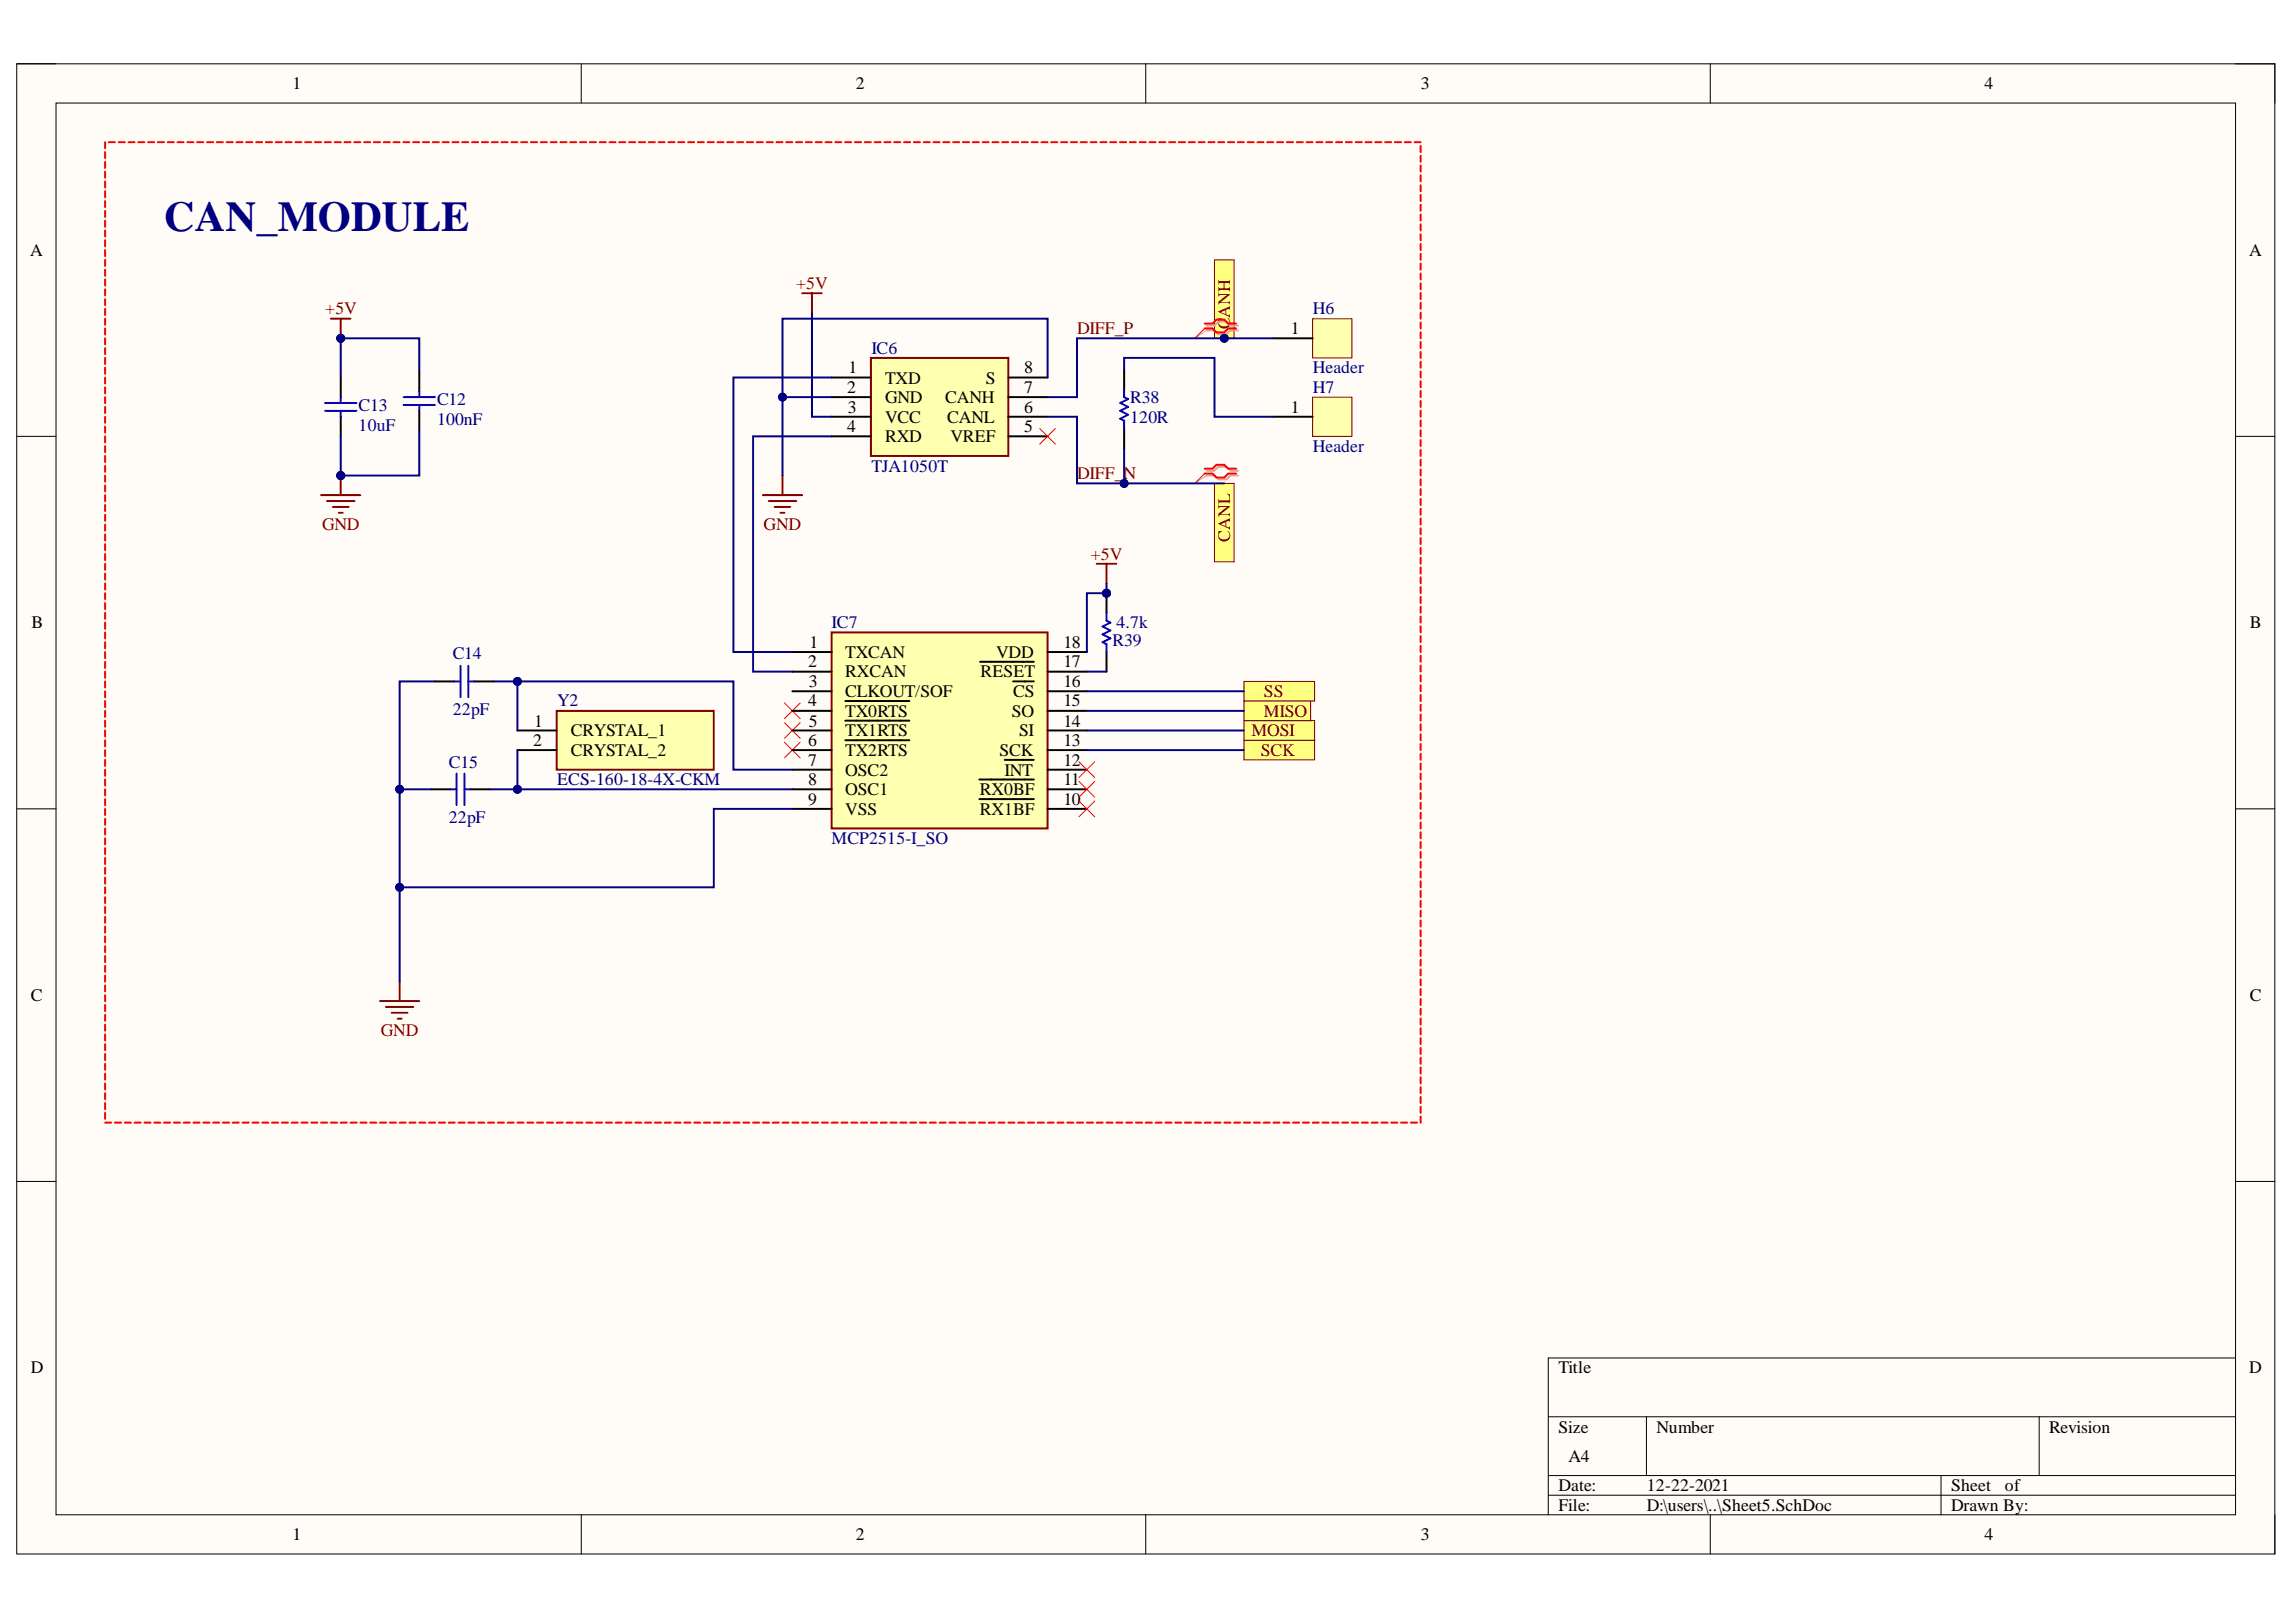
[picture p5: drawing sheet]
<svg xmlns="http://www.w3.org/2000/svg" width="297mm" height="210mm" viewBox="0 0 297 210" stroke-linecap="round" stroke-linejoin="round" font-family="sans-serif">
<defs><g id="words">
<text font-size="5.5" fill="#000080" x="21.2" y="29.9">CAN_MODULE</text>
<g font-size="2.3">
<text x="37.9" y="11.6">1</text>
<text x="110.7" y="11.6">2</text>
<text x="183.8" y="11.6">3</text>
<text x="256.7" y="11.6">4</text>
<text x="3.9" y="33.1">A</text>
<text x="291" y="33.1">A</text>
<text x="167" y="43.2">1</text>
<text x="109.6" y="50.9">2</text>
<text x="109.7" y="53.4">3</text>
<text x="109.8" y="48.3">1</text>
<text x="114.5" y="49.6">TXD</text>
<text x="114.5" y="52.2">GND</text>
<text x="122.3" y="52.2">CANH</text>
<text x="127.5" y="49.6">S</text>
<text x="132.5" y="48.3">8</text>
<text x="132.5" y="50.9">7</text>
<text x="132.5" y="53.4">6</text>
<text x="167" y="53.4">1</text>
<text x="109.6" y="56">4</text>
<text x="114.5" y="54.7">VCC</text>
<text x="114.5" y="57.2">RXD</text>
<text x="122.5" y="54.7">CANL</text>
<text x="123" y="57.2">VREF</text>
<text x="132.5" y="56">5</text>
<text x="4.1" y="81.3">B</text>
<text x="104.7" y="83.8">1</text>
<text x="137.6" y="83.8">18</text>
<text x="291" y="81.3">B</text>
<text x="104.5" y="86.4">2</text>
<text x="104.6" y="88.9">3</text>
<text x="109.4" y="85.1">TXCAN</text>
<text x="109.4" y="87.6">RXCAN</text>
<text x="126.8" y="87.6">RESET</text>
<text x="128.9" y="85.1">VDD</text>
<text x="137.6" y="86.4">17</text>
<text x="137.6" y="88.9">16</text>
<text x="69.1" y="94">1</text>
<text x="73.9" y="95.3">CRYSTAL_1</text>
<text x="104.5" y="91.4">4</text>
<text x="104.6" y="94">5</text>
<text x="109.4" y="90.2">CLKOUT/SOF</text>
<text x="109.4" y="92.8">TX0RTS</text>
<text x="109.4" y="95.3">TX1RTS</text>
<text x="130.9" y="92.8">SO</text>
<text x="131.1" y="90.2">CS</text>
<text x="131.8" y="95.3">SI</text>
<text x="137.6" y="91.4">15</text>
<text x="137.6" y="94">14</text>
<text x="69" y="96.6">2</text>
<text x="73.9" y="97.8">CRYSTAL_2</text>
<text x="104.5" y="96.6">6</text>
<text x="104.5" y="99.1">7</text>
<text x="104.5" y="101.6">8</text>
<text x="109.4" y="97.8">TX2RTS</text>
<text x="109.4" y="100.4">OSC2</text>
<text x="129.3" y="97.8">SCK</text>
<text x="130" y="100.4">INT</text>
<text x="137.6" y="96.6">13</text>
<text x="137.6" y="99.1">12</text>
<text x="137.6" y="101.6">11</text>
<text x="104.5" y="104.2">9</text>
<text x="109.4" y="102.9">OSC1</text>
<text x="109.4" y="105.4">VSS</text>
<text x="126.8" y="102.9">RX0BF</text>
<text x="126.8" y="105.4">RX1BF</text>
<text x="137.6" y="104.2">10</text>
<text x="4" y="129.5">C</text>
<text x="291" y="129.5">C</text>
<text x="4" y="177.7">D</text>
<text x="201.6" y="177.7">Title</text>
<text x="291" y="177.7">D</text>
<text x="201.6" y="185.4">Size</text>
<text x="214.3" y="185.4">Number</text>
<text x="265.1" y="185.4">Revision</text>
<text x="202.9" y="189.2">A4</text>
<text x="201.6" y="193">Date:</text>
<text x="201.6" y="195.5">File:</text>
<text x="213" y="193">12-22-2021</text>
<text x="213" y="195.5">D:\users\..\Sheet5.SchDoc</text>
<text x="252.4" y="193">Sheet</text>
<text x="252.4" y="195.5">Drawn By:</text>
<text x="259.4" y="193">of</text>
<text x="37.9" y="199.3">1</text>
<text x="110.7" y="199.3">2</text>
<text x="183.8" y="199.3">3</text>
<text x="256.7" y="199.3">4</text>
</g>
<g font-size="2.3" fill="#800000">
<text x="42.1" y="40.7">+5V</text>
<text x="103" y="37.4">+5V</text>
<text x="139.4" y="43.2">DIFF_P</text>
<text x="159.1" y="42.6" transform="rotate(-90 159.1 42.6)">CANH</text>
<text x="139.4" y="62">DIFF_N</text>
<text x="41.7" y="68.6">GND</text>
<text x="98.8" y="68.6">GND</text>
<text x="159.1" y="70.1" transform="rotate(-90 159.1 70.1)">CANL</text>
<text x="141.1" y="72.4">+5V</text>
<text x="161.9" y="95.3">MOSI</text>
<text x="163.5" y="90.2">SS</text>
<text x="163.5" y="92.8">MISO</text>
<text x="163.1" y="97.8">SCK</text>
<text x="49.3" y="134.1">GND</text>
</g>
<g font-size="2.3" fill="#000080">
<text x="169.9" y="40.7">H6</text>
<text x="112.7" y="45.8">IC6</text>
<text x="46.4" y="53.2">C13</text>
<text x="56.5" y="52.4">C12</text>
<text x="146.2" y="52.2">R38</text>
<text x="169.9" y="48.3">Header</text>
<text x="169.9" y="50.9">H7</text>
<text x="46.4" y="55.7">10uF</text>
<text x="56.5" y="55">100nF</text>
<text x="146.2" y="54.7">120R</text>
<text x="169.9" y="58.5">Header</text>
<text x="112.7" y="61">TJA1050T</text>
<text x="107.6" y="81.3">IC7</text>
<text x="143.9" y="83.6">R39</text>
<text x="144.4" y="81.3">4.7k</text>
<text x="58.6" y="85.3">C14</text>
<text x="58.6" y="92.5">22pF</text>
<text x="72.1" y="91.4">Y2</text>
<text x="58.1" y="99.4">C15</text>
<text x="72.1" y="101.6">ECS-160-18-4X-CKM</text>
<text x="58.1" y="106.4">22pF</text>
<text x="107.6" y="109.2">MCP2515-I_SO</text>
</g>
</g></defs>
<path d="M2.2 8.3h292.1v192.8h-292.1z" fill-rule="evenodd" fill="#fffcf8"/>
<path d="M2.2 8.3h292.1v192.8h-292.1z" fill="none" stroke="#000" stroke-width=".13"/>
<path d="M7.2 13.3h282v182.7h-282z" fill-rule="evenodd" fill="#fffcf8"/>
<g fill="none" stroke="#000" stroke-width=".13">
<path d="M2.2 8.3h5M7.2 13.3h282v182.7h-282zM75.2 8.3v5M148.2 8.3v5M221.3 8.3v5M289.2 8.3h5.1v5M2.2 56.5h5M289.2 56.5h5.1M2.2 104.7h5M289.2 104.7h5.1M2.2 152.9h5M289.2 152.9h5.1"/>
<path d="M289.2 175.7h-88.9v20.3M75.2 196v5.1M148.2 196v5.1M200.3 183.3h88.9M200.3 191h88.9M200.3 193.5h88.9M213 183.3v7.7M221.3 196v5.1M251.1 191v5M263.8 183.3v7.7M294.3 196v5.1"/>
</g>
<path d="M41.5 64.1h5.1M42.3 64.8h3.6M43.1 65.6h2M43.8 66.4h.5M44.1 61.5v2.6" fill="none" stroke="#800000" stroke-width=".25"/>
<circle cx="44.1" cy="61.5" r=".51" fill="#000080"/>
<circle cx="44.1" cy="61.5" r=".51" fill="none" stroke="#000080" stroke-width=".13"/>
<path d="M103.8 37.9h2.5M105 37.9v2.6M42.8 41.2h2.5M44.1 41.2v2.6M141.9 73h2.5M143.2 73v2.5M49.2 129.5h5M49.9 130.3h3.6M50.7 131.1h2M51.4 131.8h.6M51.7 127v2.5" fill="none" stroke="#800000" stroke-width=".25"/>
<circle cx="44.1" cy="43.8" r=".51" fill="#000080"/>
<circle cx="44.1" cy="43.8" r=".51" fill="none" stroke="#000080" stroke-width=".13"/>
<path d="M160.9 88.2h9.2v2.5h-9.2z" fill-rule="evenodd" fill="#ffff80"/>
<path d="M160.9 88.2h9.2v2.5h-9.2z" fill="none" stroke="#800000" stroke-width=".13"/>
<path d="M160.9 95.8h9.2v2.5h-9.2z" fill-rule="evenodd" fill="#ffff80"/>
<path d="M160.9 95.8h9.2v2.5h-9.2z" fill="none" stroke="#800000" stroke-width=".13"/>
<path d="M160.9 93.3h9.2v2.5h-9.2z" fill-rule="evenodd" fill="#ffff80"/>
<path d="M160.9 93.3h9.2v2.5h-9.2z" fill="none" stroke="#800000" stroke-width=".13"/>
<path d="M160.9 90.7h8.7v2.6h-8.7z" fill-rule="evenodd" fill="#ffff80"/>
<path d="M160.9 90.7h8.7v2.6h-8.7z" fill="none" stroke="#800000" stroke-width=".13"/>
<path d="M157.1 33.6h2.6v10.2h-2.6z" fill-rule="evenodd" fill="#ffff80"/>
<path d="M157.1 33.6h2.6v10.2h-2.6z" fill="none" stroke="#800000" stroke-width=".13"/>
<circle cx="158.4" cy="43.8" r=".51" fill="#000080"/>
<circle cx="158.4" cy="43.8" r=".51" fill="none" stroke="#000080" stroke-width=".13"/>
<path d="M157.1 62.6h2.6v10.1h-2.6z" fill-rule="evenodd" fill="#ffff80"/>
<path d="M157.1 62.6h2.6v10.1h-2.6z" fill="none" stroke="#800000" stroke-width=".13"/>
<path d="M101.5 91l2 2M101.5 93.5l2 2M101.5 96.1l2 2M103.5 91l-2 2M103.5 93.5l-2 2M103.5 96.1l-2 2" fill="none" stroke="#f00" stroke-width=".13"/>
<g fill="none" stroke="#f00" stroke-width=".25">
<path d="M13.6 18.4v.8M13.6 19.7v.8M14.1 18.4h.8M15.3 18.4h.8M16.6 18.4h.8M17.9 18.4h.8M19.2 18.4h.7M20.4 18.4h.8M21.7 18.4h.8M23 18.4h.8M24.2 18.4h.8M25.5 18.4h.8"/>
<path d="M26.8 18.4h.8M28 18.4h.8M29.3 18.4h.8M30.6 18.4h.8M31.9 18.4h.8M33.1 18.4h.8M34.4 18.4h.8M35.7 18.4h.8M36.9 18.4h.8M38.2 18.4h.8M39.5 18.4h.8M40.7 18.4h.8"/>
<path d="M42 18.4h.8M43.3 18.4h.8M44.6 18.4h.7M45.8 18.4h.8M47.1 18.4h.8M48.4 18.4h.8M49.6 18.4h.8M50.9 18.4h.8M52.2 18.4h.8M53.4 18.4h.8M54.7 18.4h.8M56 18.4h.8"/>
<path d="M57.3 18.4h.8M58.5 18.4h.8M59.8 18.4h.8M61.1 18.4h.8M62.3 18.4h.8M63.6 18.4h.8M64.9 18.4h.8M66.1 18.4h.8M67.4 18.4h.8M68.7 18.4h.8M70 18.4h.8M71.2 18.4h.8"/>
<path d="M72.5 18.4h.8M73.8 18.4h.8M75 18.4h.8M76.3 18.4h.8M77.6 18.4h.8M78.9 18.4h.7M80.1 18.4h.8M81.4 18.4h.8M82.7 18.4h.8M83.9 18.4h.8M85.2 18.4h.8M86.5 18.4h.8"/>
<path d="M87.7 18.4h.8M89 18.4h.8M90.3 18.4h.8M91.5 18.4h.8M92.8 18.4h.8M94.1 18.4h.8M95.4 18.4h.8M96.6 18.4h.8M97.9 18.4h.8M99.2 18.4h.8M100.4 18.4h.8M101.7 18.4h.8"/>
<path d="M103 18.4h.8M104.3 18.4h.7M105.5 18.4h.8M106.8 18.4h.8M108.1 18.4h.8M109.3 18.4h.8M110.6 18.4h.8M111.9 18.4h.8M113.1 18.4h.8M114.4 18.4h.8M115.7 18.4h.8M117 18.4h.7"/>
<path d="M118.2 18.4h.8M119.5 18.4h.8M120.8 18.4h.8M122 18.4h.8M123.3 18.4h.8M124.6 18.4h.8M125.8 18.4h.8M127.1 18.4h.8M128.4 18.4h.8M129.7 18.4h.7M130.9 18.4h.8M132.2 18.4h.8"/>
<path d="M133.5 18.4h.8M134.7 18.4h.8M136 18.4h.8M137.3 18.4h.8M138.5 18.4h.8M139.8 18.4h.8M141.1 18.4h.8M142.4 18.4h.8M143.6 18.4h.8M144.9 18.4h.8M146.2 18.4h.8M147.4 18.4h.8"/>
<path d="M148.7 18.4h.8M150 18.4h.8M151.2 18.4h.8M152.5 18.4h.8M153.8 18.4h.8M155.1 18.4h.7M156.3 18.4h.8M157.6 18.4h.8M158.9 18.4h.8M160.1 18.4h.8M161.4 18.4h.8M162.7 18.4h.8"/>
<path d="M163.9 18.4h.8M165.2 18.4h.8M166.5 18.4h.8M167.8 18.4h.8M169 18.4h.8M170.3 18.4h.8M171.6 18.4h.8M172.8 18.4h.8M174.1 18.4h.8M175.4 18.4h.8M176.7 18.4h.7M177.9 18.4h.8"/>
<path d="M179.2 18.4h.8M180.5 18.4h.8M181.7 18.4h.8M183 18.4h.8M183.8 18.9v.8M13.6 20.9v.8M13.6 22.2v.8M13.6 23.5v.8M13.6 24.7v.8M13.6 26v.8M13.6 27.3v.8M13.6 28.6v.7"/>
<path d="M13.6 29.8v.8M13.6 31.1v.8M13.6 32.4v.8M13.6 33.6v.8M13.6 34.9v.8M13.6 36.2v.8M13.6 37.4v.8M13.6 38.7v.8M13.6 40v.8M183.8 20.2v.7M183.8 21.4v.8M183.8 22.7v.8"/>
<path d="M183.8 24v.8M183.8 25.2v.8M183.8 26.5v.8M183.8 27.8v.8M183.8 29v.8M183.8 30.3v.8M183.8 31.6v.8M183.8 32.8v.8M183.8 34.1v.8M183.8 35.4v.8M183.8 36.6v.8M183.8 37.9v.8"/>
<path d="M183.8 39.2v.8M13.6 41.2v.8M13.6 42.5v.8M13.6 43.8v.8M13.6 45v.8M13.6 46.3v.8M13.6 47.6v.8M13.6 48.9v.7M13.6 50.1v.8M13.6 51.4v.8M13.6 52.7v.8M13.6 53.9v.8"/>
<path d="M13.6 55.2v.8M13.6 56.5v.8M13.6 57.7v.8M13.6 59v.8M183.8 40.5v.7M183.8 41.7v.8M183.8 43v.8M183.8 44.3v.7M183.8 45.5v.8M183.8 46.8v.8M183.8 48.1v.8M183.8 49.3v.8"/>
<path d="M183.8 50.6v.8M183.8 51.9v.8M183.8 53.1v.8M183.8 54.4v.8M183.8 55.7v.8M183.8 56.9v.8M183.8 58.2v.8M183.8 59.5v.8M13.6 60.3v.8M13.6 61.5v.8M13.6 62.8v.8M13.6 64.1v.8"/>
<path d="M13.6 65.3v.8M13.6 66.6v.8M13.6 67.9v.8M13.6 69.2v.7M13.6 70.4v.8M13.6 71.7v.8M13.6 73v.8M13.6 74.2v.8M13.6 75.5v.8M13.6 76.8v.8M13.6 78v.8M13.6 79.3v.8"/>
<path d="M183.8 60.7v.8M183.8 62v.8M183.8 63.3v.8M183.8 64.6v.7M183.8 65.8v.8M183.8 67.1v.8M183.8 68.4v.8M183.8 69.6v.8M183.8 70.9v.8M183.8 72.2v.8M183.8 73.4v.8M183.8 74.7v.8"/>
<path d="M183.8 76v.8M183.8 77.2v.8M183.8 78.5v.8M183.8 79.8v.8M13.6 80.6v.8M13.6 81.8v.8M13.6 83.1v.8M13.6 84.4v.8M13.6 85.6v.8M13.6 86.9v.8M13.6 88.2v.8M13.6 89.5v.7"/>
<path d="M13.6 90.7v.8M13.6 92v.8M13.6 93.3v.8M13.6 94.5v.8M13.6 95.8v.8M13.6 97.1v.8M13.6 98.3v.8M13.6 99.6v.8M183.8 81v.8M183.8 82.3v.8M183.8 83.6v.8M183.8 84.9v.8"/>
<path d="M183.8 86.1v.8M183.8 87.4v.8M183.8 88.7v.8M183.8 89.9v.8M183.8 91.2v.8M183.8 92.5v.8M183.8 93.7v.8M183.8 95v.8M183.8 96.3v.8M183.8 97.5v.8M183.8 98.8v.8M13.6 100.9v.8"/>
<path d="M13.6 102.1v.8M13.6 103.4v.8M13.6 104.7v.8M13.6 105.9v.8M13.6 107.2v.8M13.6 108.5v.8M13.6 109.8v.7M13.6 111v.8M13.6 112.3v.8M13.6 113.6v.8M13.6 114.8v.8M13.6 116.1v.8"/>
<path d="M13.6 117.4v.8M13.6 118.6v.8M13.6 119.9v.8M183.8 100.1v.8M183.8 101.4v.7M183.8 102.6v.8M183.8 103.9v.8M183.8 105.2v.8M183.8 106.4v.8M183.8 107.7v.8M183.8 109v.8M183.8 110.2v.8"/>
<path d="M183.8 111.5v.8M183.8 112.8v.8M183.8 114v.8M183.8 115.3v.8M183.8 116.6v.8M183.8 117.8v.8M183.8 119.1v.8M13.6 121.2v.8M13.6 122.4v.8M13.6 123.7v.8M13.6 125v.8M13.6 126.2v.8"/>
<path d="M13.6 127.5v.8M13.6 128.8v.8M13.6 130.1v.7M13.6 131.3v.8M13.6 132.6v.8M13.6 133.9v.8M13.6 135.1v.8M13.6 136.4v.8M13.6 137.7v.8M13.6 138.9v.8M183.8 120.4v.8M183.8 121.7v.7"/>
<path d="M183.8 122.9v.8M183.8 124.2v.8M183.8 125.5v.7M183.8 126.7v.8M183.8 128v.8M183.8 129.3v.8M183.8 130.5v.8M183.8 131.8v.8M183.8 133.1v.8M183.8 134.3v.8M183.8 135.6v.8M183.8 136.9v.8"/>
<path d="M183.8 138.1v.8M183.8 139.4v.8M13.6 140.2v.8M13.6 141.5v.8M13.6 142.7v.8M13.6 144v.8M13.6 145.3h.8M14.9 145.3h.8M16.1 145.3h.8M17.4 145.3h.8M18.7 145.3h.8M19.9 145.3h.8"/>
<path d="M21.2 145.3h.8M22.5 145.3h.8M23.8 145.3h.8M25 145.3h.8M26.3 145.3h.8M27.6 145.3h.8M28.8 145.3h.8M30.1 145.3h.8M31.4 145.3h.8M32.7 145.3h.7M33.9 145.3h.8M35.2 145.3h.8"/>
<path d="M36.5 145.3h.8M37.7 145.3h.8M39 145.3h.8M40.3 145.3h.8M41.5 145.3h.8M42.8 145.3h.8M44.1 145.3h.8M45.3 145.3h.8M46.6 145.3h.8M47.9 145.3h.8M49.2 145.3h.8M50.4 145.3h.8"/>
<path d="M51.7 145.3h.8M53 145.3h.8M54.2 145.3h.8M55.5 145.3h.8M56.8 145.3h.8M58.1 145.3h.7M59.3 145.3h.8M60.6 145.3h.8M61.9 145.3h.8M63.1 145.3h.8M64.4 145.3h.8M65.7 145.3h.8"/>
<path d="M66.9 145.3h.8M68.2 145.3h.8M69.5 145.3h.8M70.8 145.3h.7M72 145.3h.8M73.3 145.3h.8M74.6 145.3h.8M75.8 145.3h.8M77.1 145.3h.8M78.4 145.3h.8M79.6 145.3h.8M80.9 145.3h.8"/>
<path d="M82.2 145.3h.8M83.5 145.3h.7M84.7 145.3h.8M86 145.3h.8M87.3 145.3h.8M88.5 145.3h.8M89.8 145.3h.8M91.1 145.3h.8M92.3 145.3h.8M93.6 145.3h.8M94.9 145.3h.8M96.2 145.3h.7"/>
<path d="M97.4 145.3h.8M98.7 145.3h.8M100 145.3h.8M101.2 145.3h.8M102.5 145.3h.8M103.8 145.3h.8M105 145.3h.8M106.3 145.3h.8M107.6 145.3h.8M108.9 145.3h.7M110.1 145.3h.8M111.4 145.3h.8"/>
<path d="M112.7 145.3h.8M113.9 145.3h.8M115.2 145.3h.8M116.5 145.3h.8M117.7 145.3h.8M119 145.3h.8M120.3 145.3h.8M121.6 145.3h.8M122.8 145.3h.8M124.1 145.3h.8M125.4 145.3h.8M126.6 145.3h.8"/>
<path d="M127.9 145.3h.8M129.2 145.3h.8M130.4 145.3h.8M131.7 145.3h.8M133 145.3h.8M134.3 145.3h.8M135.5 145.3h.8M136.8 145.3h.8M138.1 145.3h.8M139.3 145.3h.8M140.6 145.3h.8M141.9 145.3h.8"/>
<path d="M143.2 145.3h.7M144.4 145.3h.8M145.7 145.3h.8M147 145.3h.8M148.2 145.3h.8M149.5 145.3h.8M150.8 145.3h.8M152 145.3h.8M153.3 145.3h.8M154.6 145.3h.8M155.8 145.3h.8M157.1 145.3h.8"/>
<path d="M158.4 145.3h.8M159.7 145.3h.8M160.9 145.3h.8M162.2 145.3h.8M163.5 145.3h.8M164.7 145.3h.8M166 145.3h.8M167.3 145.3h.8M168.6 145.3h.7M169.8 145.3h.8M171.1 145.3h.8M172.4 145.3h.8"/>
<path d="M173.6 145.3h.8M174.9 145.3h.8M176.2 145.3h.8M177.4 145.3h.8M178.7 145.3h.8M180 145.3h.8M181.3 145.3h.8M182.5 145.3h.8M183.8 140.7v.8M183.8 141.9v.8M183.8 143.2v.8M183.8 144.5v.8"/>
</g>
<path d="M44.1 48.9v2.5M44.1 53.9v2.6M54.2 48.1v2.5M54.2 53.2v2.5M145.4 47.8v2.6M145.4 55.4v2.6M56.3 88.2h2.5M61.4 88.2h2.5M55.8 102.1h2.5M60.8 102.1h2.6" fill="none" stroke="#000" stroke-width=".25"/>
<g fill="none" stroke="#00f" stroke-width=".25">
<path d="M42 53.2h4.1M42 52.2h4.1M44.1 51.4v.8M44.1 53.2v.7M52.2 52.4h4.1M52.2 51.4h4.1M54.2 50.6v.8M54.2 52.4v.8M145.4 50.4v1l.5 .2-1 .6 1 .5-1 .5 1 .5-1 .5 .5 .2v1M58.8 88.2h.8M59.6 86.2v4M60.6 86.2v4"/>
<path d="M60.6 88.2h.8M58.3 102.1h.8M59.1 100.1v4.1M60.1 100.1v4.1M60.1 102.1h.7"/>
</g>
<circle cx="143.1" cy="76.8" r=".51" fill="#000080"/>
<circle cx="143.1" cy="76.8" r=".51" fill="none" stroke="#000080" stroke-width=".13"/>
<path d="M143.2 76.8v2.5M143.2 84.4v2.5" fill="none" stroke="#000" stroke-width=".25"/>
<circle cx="143.1" cy="76.8" r=".51" fill="#000080"/>
<circle cx="143.1" cy="76.8" r=".51" fill="none" stroke="#000080" stroke-width=".13"/>
<path d="M143.2 79.3v1l.5 .3-1.1 .5 1.1 .5-1.1 .5 1.1 .5-1.1 .5 .6 .3v1" fill="none" stroke="#00f" stroke-width=".25"/>
<path d="M107.6 81.8h27.9v25.4h-27.9z" fill-rule="evenodd" fill="#ffffb0"/>
<path d="M107.6 81.8h27.9v25.4h-27.9z" fill="none" stroke="#800000" stroke-width=".25"/>
<g fill="none" stroke="#000" stroke-width=".25">
<path d="M102.5 84.4h5.1M102.5 86.9h5.1M102.5 89.5h5.1M102.5 92h5.1M102.5 94.5h5.1M102.5 97.1h5.1M102.5 99.6h5.1M109.4 90.7h8.3M109.4 93.3h8.3M109.4 95.8h8.3M126.8 85.6h6.9M130 98.3h3.7"/>
<path d="M131.1 88.2h2.6M135.5 84.4h5.1M135.5 86.9h5.1M135.5 89.5h5.1M135.5 92h5.1M135.5 94.5h5.1M135.5 97.1h5.1M135.5 99.6h5.1M102.5 102.1h5.1M102.5 104.7h5.1M126.7 100.9h7M126.7 103.4h7"/>
<path d="M135.5 102.1h5.1M135.5 104.7h5.1"/>
</g>
<path d="M139.6 98.6l2 2M141.6 98.6l-2 2M139.6 101.1l2 2.1M139.6 103.7l2 2M141.6 101.1l-2 2.1M141.6 103.7l-2 2" fill="none" stroke="#f00" stroke-width=".13"/>
<path d="M112.7 46.3h17.7v12.7h-17.7z" fill-rule="evenodd" fill="#ffffb0"/>
<path d="M112.7 46.3h17.7v12.7h-17.7zM98.7 64.1h5.1M99.5 64.8h3.5M100.2 65.6h2M101 66.4h.5M101.2 61.5v2.6" fill="none" stroke="#800000" stroke-width=".25"/>
<path d="M107.6 48.9h5.1M107.6 51.4h5.1M107.6 53.9h5.1M107.6 56.5h5.1M130.4 48.9h5.1M130.4 51.4h5.1M130.4 53.9h5.1M130.4 56.5h5.1" fill="none" stroke="#000" stroke-width=".25"/>
<path d="M134.5 55.4l2 2.1M136.5 55.4l-2 2.1" fill="none" stroke="#f00" stroke-width=".13"/>
<path d="M72 92h20.3v7.6h-20.3z" fill-rule="evenodd" fill="#ffffb0"/>
<path d="M72 92h20.3v7.6h-20.3z" fill="none" stroke="#800000" stroke-width=".25"/>
<path d="M66.9 94.5h5.1M66.9 97.1h5.1" fill="none" stroke="#000" stroke-width=".25"/>
<path d="M156.1 42.1h1l.5-.5h1l.6 .5h1M156.1 42.8h1l.5 .5h1l.6-.5h1M156.1 60.9h1l.5-.5h1l.6 .5h1M156.1 61.5h1l.5 .6h1l.6-.6h1" fill="none" stroke="#d0a19e" stroke-width=".25"/>
<path d="M156.1 42.8l-1.5 1M156.1 61.5l-1.5 1.1" fill="none" stroke="#d0a19e" stroke-width=".13"/>
<path d="M155.8 41.9h1.1l.5-.5h1l.5 .5h1M155.8 42.5h1.1l.5 .5h1l.5-.5h1M155.8 60.7h1.1l.5-.6h1l.5 .6h1M155.8 61.3h1.1l.5 .5h1l.5-.5h1" fill="none" stroke="#f00" stroke-width=".25"/>
<path d="M155.8 42.5l-1.2 1.3M155.8 61.3l-1.2 1.3" fill="none" stroke="#f00" stroke-width=".13"/>
<path d="M54.2 55.7v5.8h-10.1" fill="none" stroke="#000080" stroke-width=".25"/>
<circle cx="44.1" cy="61.5" r=".51" fill="#000080"/>
<circle cx="44.1" cy="61.5" r=".51" fill="none" stroke="#000080" stroke-width=".13"/>
<path d="M44.1 43.8h10.1v4.3" fill="none" stroke="#000080" stroke-width=".25"/>
<circle cx="44.1" cy="43.8" r=".51" fill="#000080"/>
<circle cx="44.1" cy="43.8" r=".51" fill="none" stroke="#000080" stroke-width=".13"/>
<path d="M102.5 104.7h-10.2v10.1h-40.6" fill="none" stroke="#000080" stroke-width=".25"/>
<circle cx="51.7" cy="114.8" r=".51" fill="#000080"/>
<circle cx="51.7" cy="114.8" r=".51" fill="none" stroke="#000080" stroke-width=".13"/>
<path d="M51.7 102.1h4.1" fill="none" stroke="#000080" stroke-width=".25"/>
<circle cx="51.7" cy="102.1" r=".51" fill="#000080"/>
<circle cx="51.7" cy="102.1" r=".51" fill="none" stroke="#000080" stroke-width=".13"/>
<path d="M56.3 88.2h-4.6v38.8" fill="none" stroke="#000080" stroke-width=".25"/>
<circle cx="51.7" cy="114.8" r=".51" fill="#000080"/>
<circle cx="51.7" cy="114.8" r=".51" fill="none" stroke="#000080" stroke-width=".13"/>
<circle cx="51.7" cy="102.1" r=".51" fill="#000080"/>
<circle cx="51.7" cy="102.1" r=".51" fill="none" stroke="#000080" stroke-width=".13"/>
<path d="M63.4 102.1h3.5" fill="none" stroke="#000080" stroke-width=".25"/>
<circle cx="66.9" cy="102.1" r=".51" fill="#000080"/>
<circle cx="66.9" cy="102.1" r=".51" fill="none" stroke="#000080" stroke-width=".13"/>
<path d="M63.9 88.2h3v6.3" fill="none" stroke="#000080" stroke-width=".25"/>
<circle cx="66.9" cy="88.2" r=".51" fill="#000080"/>
<circle cx="66.9" cy="88.2" r=".51" fill="none" stroke="#000080" stroke-width=".13"/>
<path d="M66.9 97.1v5h35.6" fill="none" stroke="#000080" stroke-width=".25"/>
<circle cx="66.9" cy="102.1" r=".51" fill="#000080"/>
<circle cx="66.9" cy="102.1" r=".51" fill="none" stroke="#000080" stroke-width=".13"/>
<path d="M66.9 88.2h28v11.4h7.6" fill="none" stroke="#000080" stroke-width=".25"/>
<circle cx="66.9" cy="88.2" r=".51" fill="#000080"/>
<circle cx="66.9" cy="88.2" r=".51" fill="none" stroke="#000080" stroke-width=".13"/>
<path d="M107.6 48.9h-12.7v35.5h7.6M107.6 56.5h-10.2v30.4h5.1M107.6 51.4h-6.4v10.1" fill="none" stroke="#000080" stroke-width=".25"/>
<circle cx="101.2" cy="51.4" r=".51" fill="#000080"/>
<circle cx="101.2" cy="51.4" r=".51" fill="none" stroke="#000080" stroke-width=".13"/>
<path d="M135.5 48.9v-7.7h-34.3v10.2" fill="none" stroke="#000080" stroke-width=".25"/>
<circle cx="101.2" cy="51.4" r=".51" fill="#000080"/>
<circle cx="101.2" cy="51.4" r=".51" fill="none" stroke="#000080" stroke-width=".13"/>
<path d="M105 40.5v13.4h2.6M135.5 53.9h3.8v8.7h19.1" fill="none" stroke="#000080" stroke-width=".25"/>
<circle cx="145.4" cy="62.6" r=".51" fill="#000080"/>
<circle cx="145.4" cy="62.6" r=".51" fill="none" stroke="#000080" stroke-width=".13"/>
<path d="M143.2 75.5v1.3h-2.6v7.6M140.6 97.1h20.3M140.6 94.5h20.3M140.6 92h20.3M140.6 89.5h20.3M140.6 86.9h2.6" fill="none" stroke="#000080" stroke-width=".25"/>
<circle cx="143.1" cy="76.8" r=".51" fill="#000080"/>
<circle cx="143.1" cy="76.8" r=".51" fill="none" stroke="#000080" stroke-width=".13"/>
<path d="M44.1 56.5v5" fill="none" stroke="#000080" stroke-width=".25"/>
<circle cx="44.1" cy="61.5" r=".51" fill="#000080"/>
<circle cx="44.1" cy="61.5" r=".51" fill="none" stroke="#000080" stroke-width=".13"/>
<path d="M145.4 58v4.6" fill="none" stroke="#000080" stroke-width=".25"/>
<circle cx="145.4" cy="62.6" r=".51" fill="#000080"/>
<circle cx="145.4" cy="62.6" r=".51" fill="none" stroke="#000080" stroke-width=".13"/>
<path d="M169.8 41.2h5.1v5.1h-5.1z" fill-rule="evenodd" fill="#ffffb0"/>
<path d="M169.8 41.2h5.1v5.1h-5.1z" fill="none" stroke="#800000" stroke-width=".13"/>
<path d="M164.7 43.8h5.1" fill="none" stroke="#000" stroke-width=".25"/>
<path d="M169.8 51.4h5.1v5.1h-5.1z" fill-rule="evenodd" fill="#ffffb0"/>
<path d="M169.8 51.4h5.1v5.1h-5.1z" fill="none" stroke="#800000" stroke-width=".13"/>
<path d="M164.7 53.9h5.1" fill="none" stroke="#000" stroke-width=".25"/>
<path d="M145.4 47.8v-1.5h11.7v7.6h7.6M164.7 43.8h-25.4v7.6h-3.8" fill="none" stroke="#000080" stroke-width=".25"/>
<circle cx="158.4" cy="43.8" r=".51" fill="#000080"/>
<circle cx="158.4" cy="43.8" r=".51" fill="none" stroke="#000080" stroke-width=".13"/>
<path d="M44.1 43.8v5.1" fill="none" stroke="#000080" stroke-width=".25"/>
<circle cx="44.1" cy="43.8" r=".51" fill="#000080"/>
<circle cx="44.1" cy="43.8" r=".51" fill="none" stroke="#000080" stroke-width=".13"/>
<use href="#words"/>
</svg>
